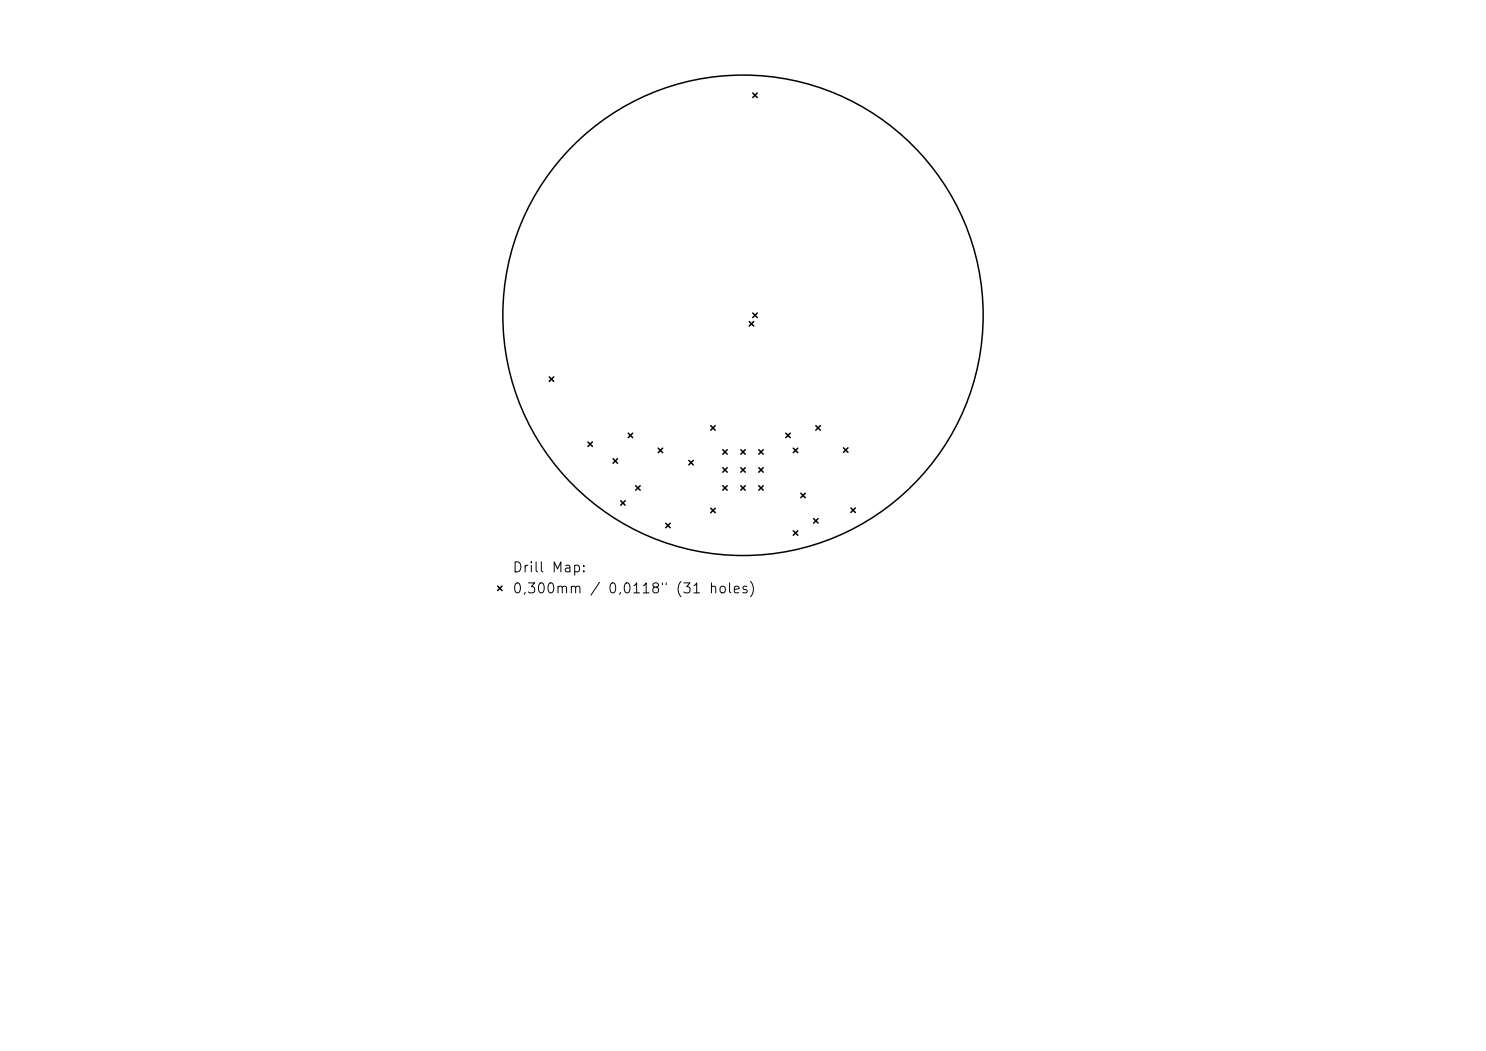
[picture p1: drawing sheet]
<svg xmlns="http://www.w3.org/2000/svg" width="297mm" height="210mm" viewBox="0 0 297 210" stroke-linecap="round" stroke-linejoin="round" font-family="sans-serif">
<defs><g id="words">
<g font-size="2">
<text x="102.3" y="114.9">Drill Map:</text>
<text x="102.3" y="119.1">0,300mm / 0,0118&quot; (31 holes)</text>
</g>
</g></defs>
<g fill="none" stroke="#000" stroke-width=".3">
<path d="M150.5 18.6l.9 .9M151.4 18.6l-.9 .9M109.8 75.3l.9 .9M110.7 75.3l-.9 .9M149.7 64.2l.9 .9M150.5 62.6l.9 .9M150.6 64.2l-.9 .9M151.4 62.6l-.9 .9M117.5 88.3l.9 .9M118.4 88.3l-.9 .9M122.5 91.7l.9 .9M123.4 91.7l-.9 .9"/>
<path d="M125.6 86.6l.9 .9M126.5 86.6l-.9 .9M127.1 97.1l.9 .9M128 97.1l-.9 .9M131.6 89.6l.9 .9M132.5 89.6l-.9 .9M137.7 92l.9 .9M138.6 92l-.9 .9M142.1 85.1l.9 .9M143 85.1l-.9 .9M144.5 89.9l.9 .9M144.5 93.5l.9 .9"/>
<path d="M144.5 97.1l.9 .9M145.4 89.9l-.9 .9M145.4 93.5l-.9 .9M145.4 97.1l-.9 .9M148.1 93.5l.9 .9M148.1 97.1l.9 .9M148.1 89.9l.9 .9M149 89.9l-.9 .9M149 93.5l-.9 .9M149 97.1l-.9 .9M151.7 97.1l.9 .9M151.7 93.5l.9 .9"/>
<path d="M151.7 89.9l.9 .9M152.6 89.9l-.9 .9M152.6 93.5l-.9 .9M152.6 97.1l-.9 .9M157.1 86.6l.9 .9M158 86.6l-.9 .9M158.6 89.6l.9 .9M159.5 89.6l-.9 .9M160.1 98.6l.9 .9M161 98.6l-.9 .9M163.1 85.1l.9 .9M164 85.1l-.9 .9"/>
<path d="M168.6 89.5l.9 .9M169.5 89.5l-.9 .9M99.5 117.1l.9 .9M100.4 117.1l-.9 .9M124.1 100.1l.9 .9M125 100.1l-.9 .9M133.1 104.6l.9 .9M134 104.6l-.9 .9M142.1 101.6l.9 .9M143 101.6l-.9 .9M158.6 106.1l.9 .9M159.5 106.1l-.9 .9"/>
<path d="M162.6 103.6l.9 .9M163.5 103.6l-.9 .9M170.1 101.5l.9 .9M171 101.5l-.9 .9"/>
<circle cx="148.5" cy="63" r="48"/>
</g>
<use href="#words"/>
</svg>
